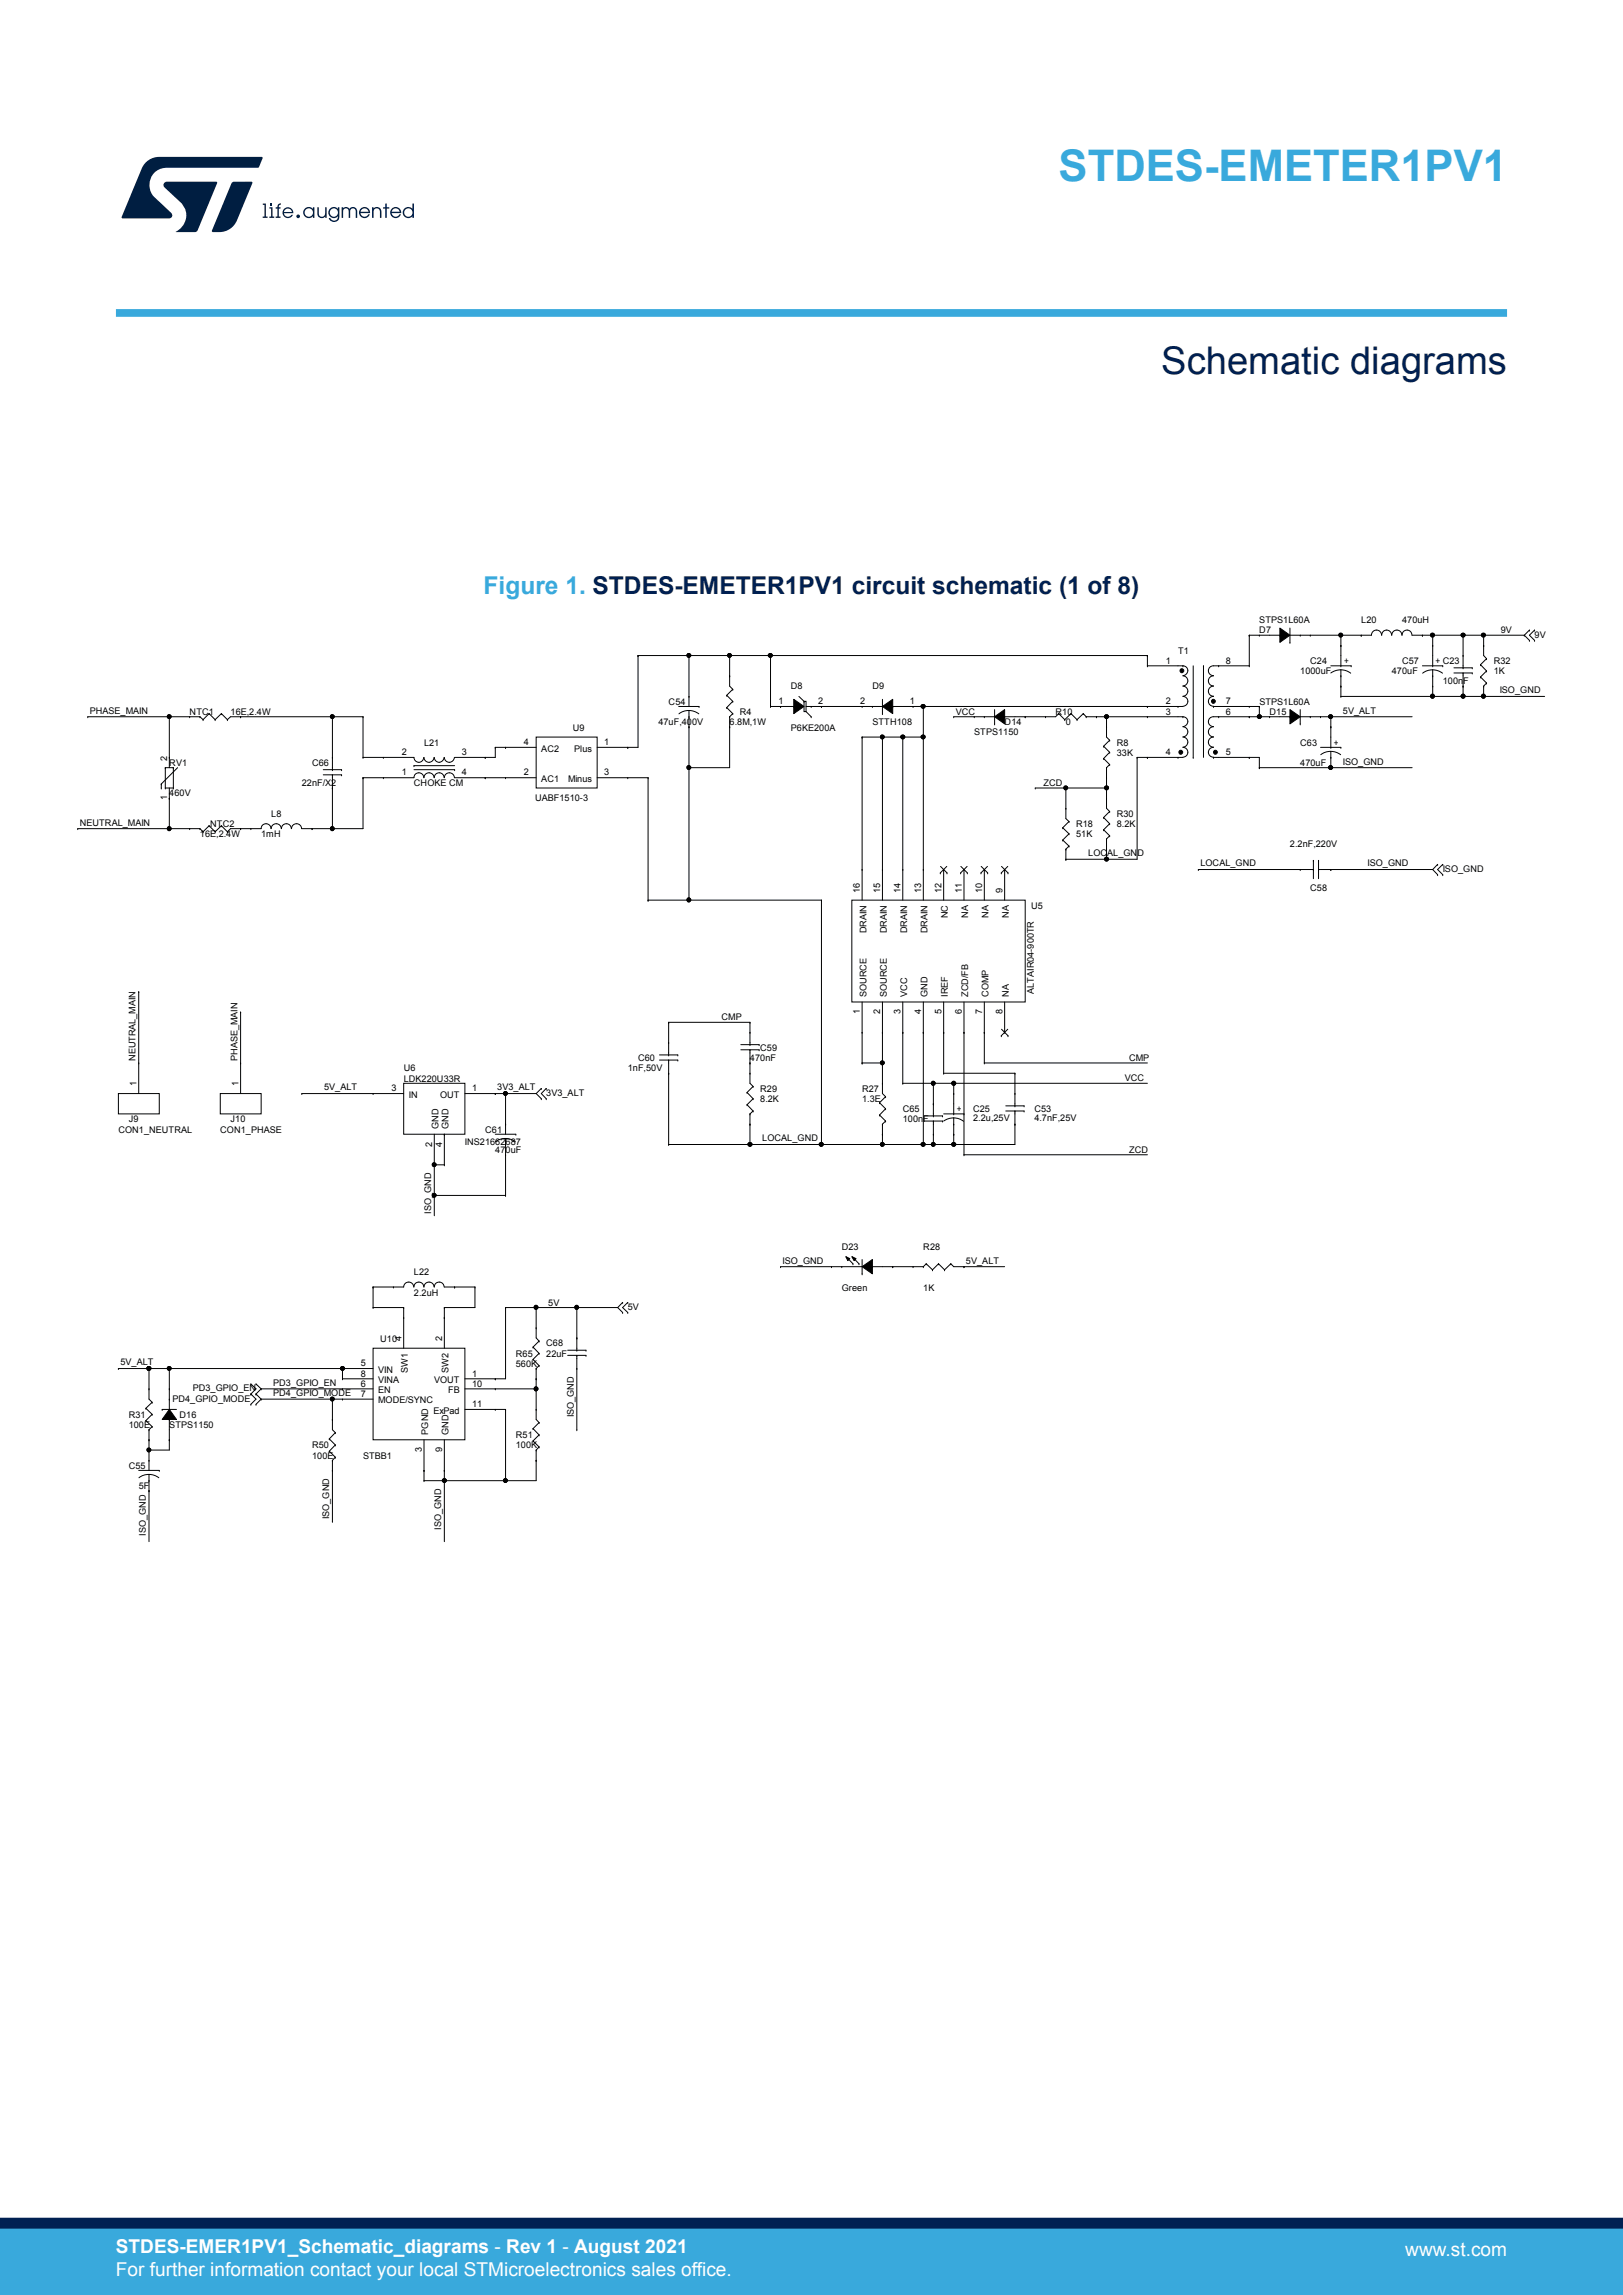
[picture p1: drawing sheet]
<svg xmlns="http://www.w3.org/2000/svg" width="210mm" height="297mm" viewBox="0 0 210 297" stroke-linecap="round" stroke-linejoin="round" font-family="sans-serif">
<defs><g id="words">
<text font-size="5.6" fill="#39a9dc" x="137" y="23.4">STDES-EMETER1PV1</text>
<text font-size="4.9" fill="#002052" x="150.3" y="48.4">Schematic diagrams</text>
<text font-size="3.2" fill="#39a9dc" x="62.6" y="76.8">Figure 1. STDES-EMETER1PV1 circuit schematic (1 of 8)</text>
<g font-size="2.5" fill="#fff">
<text x="15" y="291.6">STDES-EMER1PV1_Schematic_diagrams - Rev 1 - August 2021</text>
<text x="181.8" y="291.9">www.st.com</text>
<text x="15" y="294.6">For further information contact your local STMicroelectronics sales office.</text>
</g>
<g font-size="1.2">
<text x="162.9" y="82">D7</text>
<text x="162.9" y="80.7">STPS1L60A</text>
<text x="176.1" y="80.7">L20</text>
<text x="181.4" y="80.7">470uH</text>
<text x="194.2" y="81.9">9V</text>
<text x="198.6" y="82.5">9V</text>
<text x="102.3" y="89.2">D8</text>
<text x="112.9" y="89.2">D9</text>
<text x="150.8" y="85.9">1</text>
<text x="152.4" y="84.6">T1</text>
<text x="158.6" y="85.9">8</text>
<text x="168.2" y="87.3">1000uF</text>
<text x="169.5" y="85.9">C24</text>
<text x="173.9" y="85.9">+</text>
<text x="180.1" y="87.3">470uF</text>
<text x="181.4" y="85.9">C57</text>
<text x="185.8" y="85.9">+ C23</text>
<text x="186.7" y="88.6">100nF</text>
<text x="193.3" y="85.9">R32</text>
<text x="193.3" y="87.3">1K</text>
<text x="194" y="89.7">ISO_GND</text>
<text x="11.6" y="92.4">PHASE_MAIN</text>
<text x="24.5" y="92.5">NTC1</text>
<text x="29.8" y="92.5">16E,2.4W</text>
<text x="74.1" y="94.6">U9</text>
<text x="85.2" y="93.9">47uF,400V</text>
<text x="86.5" y="91.2">C54</text>
<text x="94.4" y="93.9">6.8M,1W</text>
<text x="95.7" y="92.5">R4</text>
<text x="100.7" y="91.1">1</text>
<text x="102.3" y="94.6">P6KE200A</text>
<text x="105.9" y="91.1">2</text>
<text x="111.3" y="91.1">2</text>
<text x="112.9" y="93.9">STTH108</text>
<text x="117.7" y="91.1">1</text>
<text x="123.7" y="92.5">VCC</text>
<text x="126.1" y="95.2">STPS1150</text>
<text x="130" y="93.9">D14</text>
<text x="136.6" y="92.5">R10</text>
<text x="137.9" y="93.9">0</text>
<text x="150.8" y="92.5">3</text>
<text x="150.8" y="91.1">2</text>
<text x="158.6" y="91.1">7</text>
<text x="158.6" y="92.5">6</text>
<text x="162.9" y="91.2">STPS1L60A</text>
<text x="164.3" y="92.5">D15</text>
<text x="173.8" y="92.4">5V_ALT</text>
<text x="21.6" y="98.4" transform="rotate(-90 21.6 98.4)">2</text>
<text x="21.9" y="99.1">RV1</text>
<text x="39.1" y="101.7">22nF/X2</text>
<text x="40.4" y="99.1">C66</text>
<text x="52" y="97.7">2</text>
<text x="52" y="100.4">1</text>
<text x="53.6" y="101.7">CHOKE CM</text>
<text x="54.9" y="96.5">L21</text>
<text x="59.7" y="97.7">3</text>
<text x="59.7" y="100.4">4</text>
<text x="67.8" y="100.4">2</text>
<text x="67.8" y="96.4">4</text>
<text x="70" y="101.2">AC1</text>
<text x="70" y="97.3">AC2</text>
<text x="73.5" y="101.2">Minus</text>
<text x="74.3" y="97.3">Plus</text>
<text x="78.2" y="96.4">1</text>
<text x="78.2" y="100.4">3</text>
<text x="135" y="101.7">ZCD</text>
<text x="144.5" y="96.5">R8</text>
<text x="144.5" y="97.8">33K</text>
<text x="150.8" y="97.7">4</text>
<text x="158.6" y="97.7">5</text>
<text x="168.2" y="96.5">C63</text>
<text x="168.2" y="99.1">470uF</text>
<text x="172.6" y="96.5">+</text>
<text x="173.8" y="98.9">ISO_GND</text>
<text x="10.3" y="106.8">NEUTRAL_MAIN</text>
<text x="21.6" y="103.6" transform="rotate(-90 21.6 103.6)">1</text>
<text x="21.9" y="103.1">460V</text>
<text x="27.2" y="107">NTC2</text>
<text x="35.1" y="105.7">L8</text>
<text x="69.2" y="103.6">UABF1510-3</text>
<text x="139.2" y="107">R18</text>
<text x="144.5" y="105.7">R30</text>
<text x="144.5" y="107">8.2K</text>
<text x="25.9" y="108.3">16E,2.4W</text>
<text x="33.8" y="108.3">1mH</text>
<text x="139.2" y="108.3">51K</text>
<text x="140.8" y="110.8">LOCAL_GND</text>
<text x="155.3" y="112.1">LOCAL_GND</text>
<text x="166.9" y="109.7">2.2nF,220V</text>
<text x="176.9" y="112.1">ISO_GND</text>
<text x="186.7" y="112.8">ISO_GND</text>
<text x="111.3" y="115.6" transform="rotate(-90 111.3 115.6)">16</text>
<text x="113.9" y="115.6" transform="rotate(-90 113.9 115.6)">15</text>
<text x="116.5" y="115.6" transform="rotate(-90 116.5 115.6)">14</text>
<text x="119.2" y="115.6" transform="rotate(-90 119.2 115.6)">13</text>
<text x="121.8" y="115.6" transform="rotate(-90 121.8 115.6)">12</text>
<text x="122.6" y="118.8" transform="rotate(-90 122.6 118.8)">NC</text>
<text x="124.4" y="115.6" transform="rotate(-90 124.4 115.6)">11</text>
<text x="125.3" y="118.8" transform="rotate(-90 125.3 118.8)">NA</text>
<text x="127.1" y="115.6" transform="rotate(-90 127.1 115.6)">10</text>
<text x="127.9" y="118.8" transform="rotate(-90 127.9 118.8)">NA</text>
<text x="129.7" y="115.6" transform="rotate(-90 129.7 115.6)">9</text>
<text x="130.5" y="118.8" transform="rotate(-90 130.5 118.8)">NA</text>
<text x="133.4" y="117.6">U5</text>
<text x="169.5" y="115.3">C58</text>
<text x="112.1" y="120.8" transform="rotate(-90 112.1 120.8)">DRAIN</text>
<text x="114.7" y="120.8" transform="rotate(-90 114.7 120.8)">DRAIN</text>
<text x="117.4" y="120.8" transform="rotate(-90 117.4 120.8)">DRAIN</text>
<text x="120" y="120.8" transform="rotate(-90 120 120.8)">DRAIN</text>
<text x="111.3" y="131.3" transform="rotate(-90 111.3 131.3)">1</text>
<text x="112.1" y="129" transform="rotate(-90 112.1 129)">SOURCE</text>
<text x="113.9" y="131.3" transform="rotate(-90 113.9 131.3)">2</text>
<text x="114.7" y="129" transform="rotate(-90 114.7 129)">SOURCE</text>
<text x="116.5" y="131.3" transform="rotate(-90 116.5 131.3)">3</text>
<text x="117.4" y="129" transform="rotate(-90 117.4 129)">VCC</text>
<text x="119.2" y="131.3" transform="rotate(-90 119.2 131.3)">4</text>
<text x="120" y="129" transform="rotate(-90 120 129)">GND</text>
<text x="121.8" y="131.3" transform="rotate(-90 121.8 131.3)">5</text>
<text x="122.6" y="129" transform="rotate(-90 122.6 129)">IREF</text>
<text x="124.4" y="131.3" transform="rotate(-90 124.4 131.3)">6</text>
<text x="125.3" y="129" transform="rotate(-90 125.3 129)">ZCD/FB</text>
<text x="127.1" y="131.3" transform="rotate(-90 127.1 131.3)">7</text>
<text x="127.9" y="129" transform="rotate(-90 127.9 129)">COMP</text>
<text x="129.7" y="131.3" transform="rotate(-90 129.7 131.3)">8</text>
<text x="130.5" y="129" transform="rotate(-90 130.5 129)">NA</text>
<text x="133.7" y="128.6" transform="rotate(-90 133.7 128.6)">ALTAIR04-900TR</text>
<text x="17.5" y="137.3" transform="rotate(-90 17.5 137.3)">NEUTRAL_MAIN</text>
<text x="30.7" y="137.3" transform="rotate(-90 30.7 137.3)">PHASE_MAIN</text>
<text x="82.6" y="137.4">C60</text>
<text x="93.4" y="132">CMP</text>
<text x="97" y="137.4">470nF</text>
<text x="98.4" y="136">C59</text>
<text x="146.1" y="137.3">CMP</text>
<text x="17.7" y="140.6" transform="rotate(-90 17.7 140.6)">1</text>
<text x="30.8" y="140.6" transform="rotate(-90 30.8 140.6)">1</text>
<text x="41.9" y="141.1">5V_ALT</text>
<text x="50.6" y="141.2">3</text>
<text x="52.2" y="138.7">U6</text>
<text x="52.2" y="140">LDK220U33R</text>
<text x="52.9" y="142.1">IN</text>
<text x="56.9" y="142.1">OUT</text>
<text x="61.1" y="141.2">1</text>
<text x="64.3" y="141.1">3V3_ALT</text>
<text x="70.7" y="141.8">3V3_ALT</text>
<text x="81.2" y="138.7">1nF,50V</text>
<text x="98.4" y="141.3">R29</text>
<text x="98.4" y="142.6">8.2K</text>
<text x="111.5" y="141.3">R27</text>
<text x="111.5" y="142.6">1.3E</text>
<text x="116.8" y="143.9">C65</text>
<text x="123.8" y="143.9">+</text>
<text x="125.9" y="143.9">C25</text>
<text x="133.8" y="143.9">C53</text>
<text x="145.5" y="139.9">VCC</text>
<text x="15.3" y="146.6">CON1_NEUTRAL</text>
<text x="16.6" y="145.3">J9</text>
<text x="28.5" y="146.6">CON1_PHASE</text>
<text x="29.8" y="145.3">J10</text>
<text x="55.9" y="148.4" transform="rotate(-90 55.9 148.4)">2</text>
<text x="56.7" y="146.1" transform="rotate(-90 56.7 146.1)">GND</text>
<text x="57.2" y="148.4" transform="rotate(-90 57.2 148.4)">4</text>
<text x="58" y="146.1" transform="rotate(-90 58 146.1)">GND</text>
<text x="60.2" y="148.2">INS21662687</text>
<text x="62.8" y="146.6">C61</text>
<text x="64.1" y="149.2">470uF</text>
<text x="98.6" y="147.7">LOCAL_GND</text>
<text x="116.8" y="145.3">100nF</text>
<text x="125.9" y="145.1">2.2u,25V</text>
<text x="133.8" y="145.1">4.7nF,25V</text>
<text x="146.1" y="149.2">ZCD</text>
<text x="55.8" y="157.1" transform="rotate(-90 55.8 157.1)">ISO_GND</text>
<text x="108.9" y="161.7">D23</text>
<text x="119.5" y="161.7">R28</text>
<text x="53.6" y="165">L22</text>
<text x="53.6" y="167.7">2.2uH</text>
<text x="101.3" y="163.5">ISO_GND</text>
<text x="108.9" y="167.1">Green</text>
<text x="119.5" y="167.1">1K</text>
<text x="125" y="163.5">5V_ALT</text>
<text x="49.2" y="173.7">U10</text>
<text x="51.9" y="173.5" transform="rotate(-90 51.9 173.5)">4</text>
<text x="57.2" y="173.5" transform="rotate(-90 57.2 173.5)">2</text>
<text x="70.9" y="169">5V</text>
<text x="81.2" y="169.5">5V</text>
<text x="15.6" y="176.7">5V_ALT</text>
<text x="35.4" y="179.3">PD3_GPIO_EN</text>
<text x="46.7" y="176.8">5</text>
<text x="46.7" y="178.1">8</text>
<text x="46.7" y="179.4">6</text>
<text x="48.9" y="177.7">VIN</text>
<text x="48.9" y="179">VINA</text>
<text x="52.8" y="177.7" transform="rotate(-90 52.8 177.7)">SW1</text>
<text x="56.2" y="179">VOUT</text>
<text x="58" y="177.7" transform="rotate(-90 58 177.7)">SW2</text>
<text x="61.1" y="179.4">10</text>
<text x="61.1" y="178.1">1</text>
<text x="66.7" y="175.6">R65</text>
<text x="66.7" y="176.9">560K</text>
<text x="70.7" y="174.2">C68</text>
<text x="70.7" y="175.6">22uF</text>
<text x="16.6" y="183.5">R31</text>
<text x="16.6" y="184.8">100E</text>
<text x="21.9" y="184.8">STPS1150</text>
<text x="22.3" y="181.4">PD4_GPIO_MODE</text>
<text x="23.2" y="183.5">D16</text>
<text x="24.9" y="180.1">PD3_GPIO_EN</text>
<text x="35.4" y="180.7">PD4_GPIO_MODE</text>
<text x="46.7" y="180.8">7</text>
<text x="48.9" y="180.3">EN</text>
<text x="48.9" y="181.6">MODE/SYNC</text>
<text x="55.4" y="185.7" transform="rotate(-90 55.4 185.7)">PGND</text>
<text x="56.1" y="182.9">ExPad</text>
<text x="58" y="180.3">FB</text>
<text x="58" y="185.7" transform="rotate(-90 58 185.7)">GND</text>
<text x="61.1" y="182.1">11</text>
<text x="74.2" y="183.4" transform="rotate(-90 74.2 183.4)">ISO_GND</text>
<text x="16.6" y="190.1">C55</text>
<text x="40.4" y="187.4">R50</text>
<text x="40.4" y="188.8">100E</text>
<text x="47" y="188.8">STBB1</text>
<text x="54.6" y="187.9" transform="rotate(-90 54.6 187.9)">3</text>
<text x="57.2" y="187.9" transform="rotate(-90 57.2 187.9)">9</text>
<text x="66.7" y="186.1">R51</text>
<text x="66.7" y="187.4">100K</text>
<text x="17.9" y="192.7">5F</text>
<text x="42.6" y="196.6" transform="rotate(-90 42.6 196.6)">ISO_GND</text>
<text x="57.1" y="197.9" transform="rotate(-90 57.1 197.9)">ISO_GND</text>
<text x="18.9" y="198.7" transform="rotate(-90 18.9 198.7)">ISO_GND</text>
</g>
</g></defs>
<g fill="none" stroke="#000" stroke-width=".13">
<path d="M11.4 92.8h14.5M11.4 92.8h.1M21.4 99.3h.1M21.4 99.3h1M21.4 99.3v2.7M21.9 98h.1M21.9 92.8h.1M21.9 92.8v6.5M22.4 99.3h.1M22.4 99.3v2.7M23 99.3l-2.1 2.2M24.5 92.8h.1"/>
<path d="M25.9 92.8h.1M25.9 92.8l.4 .3M26.3 93.1h.1M27.1 92.4h.1M27.1 92.4l-.8 .7M27.1 92.4l.7 .7M27.8 93.1h.1M28.6 92.4h.1M28.6 92.4l-.8 .7M28.6 92.4l.8 .7M29.4 93.1h.1M31.1 92.8h.1"/>
<path d="M41.8 99.6h2.4M43 99.6h.1M43 98h.1M43 92.8h.1M43 92.8v6.8M44.2 99.6h.1M47 92.8h.1M47 98h.1M47 92.8h-17.2l-.4 .3M47 92.8v5.2M49.6 98h.1M53.6 99.1h.1"/>
<path d="M53.6 99.6h5.2M53.6 99.1h5.2M54.8 98a.64 .64 0 0 1-.6 .7 .64 .64 0 0 1-.6-.7h-6.6M56.2 98a.65 .65 0 0 1-.7 .7 .65 .65 0 0 1-.6-.7M57.5 98a.64 .64 0 0 1-.7 .7 .64 .64 0 0 1-.6-.7M58.8 99.6h.1M62.8 98h.1M64.1 96.7v1.3h-5.3a.65 .65 0 0 1-.7 .7 .65 .65 0 0 1-.6-.7M64.1 96.7h.1M64.1 96.7h5.3M65.4 96.7h.1M69.4 95.4h7.9v6.6h-7.9z"/>
<path d="M81.2 96.7h.1M82.6 84.8h65.9M82.6 84.8h.1M82.6 84.8v11.9h-5.3M87.8 91.4h2.6M89.1 91.9a2.11 2.11 0 0 1 1.3 .5M89.1 92.8h.1M89.1 91.9a1.99 1.99 0 0 0-1.3 .5M89.1 90.1h.1M89.1 94.1h.1M89.1 99.3h.1M89.1 84.8h.1"/>
<path d="M89.1 84.8v6.6M89.1 91.9v24.6M90.4 91.4h.1M94 90h.1M94 91.6h.1M94 90l.8 .8M94 91.6l.8 .8M94.4 92.8h.1M94.4 87.5h.1M94.4 94.1h.1M94.4 84.8v4l.4 .4M94.4 92.8v6.5h-5.3"/>
<path d="M94.8 89.2h.1M94.8 90.8h.1M94.8 92.4h.1M94.8 89.2l-.8 .8M94.8 90.8l-.8 .8M94.8 92.4l-.4 .4M99.7 84.8h.1M99.7 91.4h.1M99.7 91.4h3M99.7 84.8v6.6M101 91.4h.1M102.7 90.5l1.3 .9-1.3 1z"/>
<path d="M102.7 91.4h.1M103.4 90.1l.6 .7M104 90.8h.3v1.3h-.3zM104 90.8h.1M104.3 91.4h9.9M104.3 92.1l.7 .7M105 92.8h.1M105 91.4h.1M106.3 91.4h.1M111.5 95.4h8M111.5 91.4h.1M111.5 95.4h.1"/>
<path d="M111.5 95.4v21.1M112.9 91.4h.1M114.2 91.4l1.3-.9v1.9zM114.2 92.4h.1M114.2 95.4h.1M114.2 90.5v1.9M114.2 95.4v21.1M115.5 91.4h37.6M115.5 91.4h.1M116.8 95.4h.1M116.8 95.4v21.1M118.1 91.4h.1"/>
<path d="M119.5 95.4h.1M119.5 91.4h.1M119.5 91.4v25.1M123.4 92.8h.1M123.4 92.8h5.3M126.1 92.8h.1M127.4 92.8h.1M128.7 92.8l1.3-1v1.9zM128.7 93.7h.1M128.7 91.8v1.9M130 92.8h.1M132.7 92.8h.1"/>
<path d="M135.3 92.8h.1M137 92.4h.1M137 92.4l.8 .7M137 92.4l-.4 .4h-6.6M137.8 93.1h.1M138.6 92.4h.1M138.6 92.4l.8 .7M138.6 92.4l-.8 .7M139.4 93.1h.1M140.2 92.4l-.8 .7M140.2 92.4h.1M140.2 92.4l.3 .4"/>
<path d="M140.5 92.8h.1M140.5 92.8h12.6M141.9 92.8h.1M142.8 96.6h.1M142.8 98.2h.1M142.8 96.6l.8 .8M142.8 98.2l.8 .7M143.2 99.3h.1M143.2 94.1h.1M143.2 92.8h.1M143.2 99.3v5.3l.4 .4M143.2 92.8v2.6l.4 .4"/>
<path d="M143.6 95.8h.1M143.6 97.4h.1M143.6 98.9h.1M143.6 95.8l-.8 .8M143.6 97.4l-.8 .8M143.6 98.9l-.4 .4M147.1 98h.1M147.1 98h6M147.1 98v13.2h-9.2M148.5 86.2h4.6M148.5 86.2h.1M148.5 98h.1"/>
<path d="M148.5 92.8h.1M148.5 91.4h.1M148.5 84.8h.1M148.5 84.8v1.4M152.4 91.4h.1M152.4 98h.1M153.1 86.2h.1M153.1 92.8h.1M153.1 86.2a.64 .64 0 0 1 .6 .6 .64 .64 0 0 1-.6 .6M153.1 87.5a.65 .65 0 0 1 .6 .6 .65 .65 0 0 1-.6 .7M153.1 88.8a.65 .65 0 0 1 .6 .6 .65 .65 0 0 1-.6 .7M153.1 90.1a.64 .64 0 0 1 .6 .7 .64 .64 0 0 1-.6 .6"/>
<path d="M153.1 92.8a.64 .64 0 0 1 .6 .6 .64 .64 0 0 1-.6 .6M153.1 94.1a.65 .65 0 0 1 .6 .6 .65 .65 0 0 1-.6 .7M153.1 95.4a.65 .65 0 0 1 .6 .6 .65 .65 0 0 1-.6 .7M153.1 96.7a.64 .64 0 0 1 .6 .7 .64 .64 0 0 1-.6 .6M154.4 98h.1M154.4 86.2v11.8M155.7 86.2h.1M155.7 86.2v11.8M157 91.4h5.9M157 98h5.9v1.3M157 91.4h.1M157 98h.1"/>
<path d="M157 96.7a.64 .64 0 0 0-.6 .7 .64 .64 0 0 0 .6 .6M157 95.4a.65 .65 0 0 0-.6 .6 .65 .65 0 0 0 .6 .7M157 94.1a.65 .65 0 0 0-.6 .6 .65 .65 0 0 0 .6 .7M157 90.1a.64 .64 0 0 0-.6 .7 .64 .64 0 0 0 .6 .6M157 88.8a.65 .65 0 0 0-.6 .6 .65 .65 0 0 0 .6 .7M157 87.5a.65 .65 0 0 0-.6 .6 .65 .65 0 0 0 .6 .7M157.7 86.2h.1M157.7 92.8h.1M161.6 86.2h-4.6a.64 .64 0 0 0-.6 .6 .64 .64 0 0 0 .6 .6M161.6 82.2h4M161.6 86.2h.1M161.6 91.4h.1"/>
<path d="M161.6 92.8h.1M161.6 98h.1M161.6 82.2h.1M161.6 82.2v4M162.9 99.3h19.8M162.9 82.2h.1M162.9 92.8h.1M162.9 91.4h.1M162.9 99.3h.1M162.9 91.4v1.4M164.3 92.8h.1M165.6 82.2h.1"/>
<path d="M165.6 81.3l1.3 .9-1.3 .9zM166.9 91.8l1.3 1-1.3 .9zM166.9 92.8h-9.9a.64 .64 0 0 0-.6 .6 .64 .64 0 0 0 .6 .6M166.9 92.8h.1M166.9 83.1h.1M166.9 82.2h10.6a.65 .65 0 0 1 .6-.7 .65 .65 0 0 1 .7 .7M166.9 81.3v1.8M168.2 93.7h.1M168.2 82.2h.1M168.2 92.8h14.5M168.2 91.8v1.9M169.5 92.8h.1"/>
<path d="M169.5 82.2h.1M170.9 92.8h.1M170.9 96.7h2.6M172.2 98h.1M172.2 96.7h.1M172.2 97.2a1.99 1.99 0 0 0-1.3 .5M172.2 94.1h.1M172.2 99.3h.1M172.2 92.8h.1M172.2 86.2h2.6M172.2 92.8v3.9M172.2 97.2v2.1"/>
<path d="M172.2 97.2a2.11 2.11 0 0 1 1.3 .5M173.5 90.1h26.4M173.5 86.7a2.05 2.05 0 0 1 1.3 .4M173.5 96.7h.1M173.5 87.5h.1M173.5 86.2h.1M173.5 86.7a2.22 2.22 0 0 0-1.3 .4M173.5 83.5h.1M173.5 88.8h.1M173.5 90.1h.1M173.5 82.2h.1M173.5 82.2v4"/>
<path d="M173.5 86.7v3.4M174.8 86.2h.1M176.1 82.2h.1M178.8 82.2a.64 .64 0 0 1 .6-.7 .64 .64 0 0 1 .7 .7M180.1 82.2a.65 .65 0 0 1 .6-.7 .65 .65 0 0 1 .7 .7M181.4 82.2a.64 .64 0 0 1 .7-.7 .64 .64 0 0 1 .6 .7M182.7 82.2h14.5M184 82.2h.1M184 86.2h2.7M185.4 86.7a2.11 2.11 0 0 1 1.2 .4M185.4 87.5h.1M185.4 86.2h.1"/>
<path d="M185.4 86.7h-.1a1.99 1.99 0 0 0-1.2 .4M185.4 83.5h.1M185.4 88.8h.1M185.4 82.2h.1M185.4 90.1h.1M185.4 82.2v4M185.4 86.7v3.4M186.7 86.2h.1M188.1 87.1h2.4M188.1 86.4h2.4M189.3 86.4h.1M189.3 87.1h.1"/>
<path d="M189.3 84.8h.1M189.3 88.8h.1M189.3 90.1h.1M189.3 82.2h.1M189.3 82.2v4.2M189.3 87.1v3M190.5 87.1h.1M190.5 86.4h.1M191.6 86h.1M191.6 87.6h.1M191.6 86l.7 .8M191.6 87.6l.7 .8"/>
<path d="M192 88.8h.1M192 83.5h.1M192 90.1h.1M192 82.2v2.6l.3 .4M192 88.8v1.3M192.3 85.2h.1M192.3 86.8h.1M192.3 88.4h.1M192.3 85.2l-.7 .8M192.3 86.8l-.7 .8M192.3 88.4l-.3 .4M197.2 82.2h.1"/>
<path d="M197.2 82.2l.7 .7M197.9 81.5l-.7 .7M197.9 81.5h.1M197.9 82.9h.1M198.6 81.5l-.7 .7 .7 .7M198.6 82.9h.1M198.6 81.5h.1M10.1 107.2h15.8M10.1 107.2h.1M20.9 101.5h.1M20.9 102h.1M20.9 101.5v.5"/>
<path d="M21.4 102h.1M21.4 102h1M21.9 103.3h.1M21.9 107.2h.1M21.9 102v5.2M22.4 102h.1M24.5 107.2h.1M25.9 107.2h.1M25.9 107.2l.4 .4M26.3 107.6h.1M27.1 106.9h.1M27.1 106.9l-.8 .7"/>
<path d="M27.1 106.9l.7 .7M27.8 107.6h.1M28.6 106.9h.1M28.6 106.9l-.8 .7M28.6 106.9l.8 .7M29.4 107.6h.1M31.1 107.2h.1M32.5 107.2h.1M35.1 107.2a.64 .64 0 0 0-.7-.6 .64 .64 0 0 0-.6 .6h-4l-.4 .4M35.1 107.2a.65 .65 0 0 1 .6-.6 .65 .65 0 0 1 .7 .6M36.4 107.2a.64 .64 0 0 1 .7-.6 .64 .64 0 0 1 .6 .6M37.7 107.2a.65 .65 0 0 1 .7-.6 .65 .65 0 0 1 .6 .6"/>
<path d="M40.4 107.2h.1M41.8 100.3h2.4M43 100.3h.1M43 102h.1M43 107.2h.1M43 100.3v6.9M44.2 100.3h.1M47 100.6h.1M47 100.6v6.6h-7.9M47 100.6h6.6a.64 .64 0 0 1 .6-.6 .64 .64 0 0 1 .6 .6M49.6 100.6h.1M56.2 100.6a.65 .65 0 0 0-.7-.6 .65 .65 0 0 0-.6 .6"/>
<path d="M57.5 100.6a.64 .64 0 0 0-.7-.6 .64 .64 0 0 0-.6 .6M62.8 100.6h.1M65.4 100.6h.1M69.4 100.6h-10.6a.65 .65 0 0 0-.7-.6 .65 .65 0 0 0-.6 .6M77.3 100.6h6.6M81.2 100.6h.1M83.9 100.6h.1M83.9 116.5h.1M83.9 100.6v15.9M83.9 116.5h22.4M89.1 116.5h.1M106.3 116.5h.1"/>
<path d="M106.3 116.5v31.6M110.2 116.5h22.5v13.2h-22.5zM111.5 112.5h.1M114.2 112.5h.1M116.8 112.5h.1M119.5 112.5h.1M121.7 113h.1M121.7 112.1l.8 .9M122.1 112.5h.1M122.1 112.5v4M122.5 112.1l-.8 .9M122.5 113h.1"/>
<path d="M124.3 113h.1M124.3 112.1l.9 .9M124.7 112.5h.1M124.7 112.5v4M125.1 112.1l-.8 .9M125.2 113h.1M126.9 113h.1M127 112.1l.8 .9M127.4 112.5h.1M127.4 112.5v4M127.8 112.1l-.9 .9M127.8 113h.1"/>
<path d="M129.6 113h.1M129.6 112.1l.8 .9M130 112.5h.1M130 112.5v4M130.4 112.1l-.8 .9M130.4 113h.1M134 102h.1M134 102h9.2M137.5 107.1h.1M137.5 108.7h.1M137.5 107.1l.8 .8M137.5 108.7l.8 .8"/>
<path d="M137.9 109.9h.1M137.9 104.6h.1M137.9 111.2h.1M137.9 102h.1M137.9 102v3.9l.4 .4M137.9 109.9v1.3M138.3 106.3h.1M138.3 107.9h.1M138.3 109.5h.1M138.3 106.3l-.8 .8M138.3 107.9l-.8 .8M138.3 109.5l-.4 .4"/>
<path d="M142.8 105.8h.1M142.8 107.4h.1M142.8 105.8l.8 .8M142.8 107.4l.8 .8M143.2 108.6h.1M143.2 103.3h.1M143.2 109.9h.1M143.2 100.6h.1M143.2 111.2h.1M143.2 102h.1M143.2 108.6v2.6M143.6 105h.1"/>
<path d="M143.6 106.6h.1M143.6 108.2h.1M143.6 105l-.8 .8M143.6 106.6l-.8 .8M143.6 108.2l-.4 .4M155.1 112.5h14.8M155.1 112.5h.1M168.2 112.5h.1M169.9 111.3h.1M169.9 112.5h.1M169.9 111.3v2.4M170.6 112.5h14.8"/>
<path d="M170.6 112.5h.1M170.6 111.3h.1M170.6 111.3v2.4M172.2 112.5h.1M185.4 112.5l.6 .7M186 111.9h.1M186 113.2h.1M186 111.9l-.6 .6M186.7 111.9l-.7 .6 .7 .7M186.7 113.2h.1M186.7 111.9h.1M17.9 137.6h.1"/>
<path d="M17.9 128.3h.1M17.9 128.3v13.2M31.1 137.6h.1M31.1 131h.1M31.1 131v10.5M85.3 137.2h2.4M85.3 136.5h2.4M86.5 132.3h10.5M86.5 136.5h.1M86.5 137.2h.1M86.5 134.9h.1M86.5 138.9h.1"/>
<path d="M86.5 132.3h.1M86.5 132.3v4.2M86.5 137.2v10.9M87.7 137.2h.1M87.7 136.5h.1M95.9 135.9h2.3M95.9 135.2h2.3M97 138.9h.1M97 135.2h.1M97 135.9h.1M97 133.6h.1M97 137.6h.1"/>
<path d="M97 132.3h.1M97 135.9v4.3l.4 .4M97 132.3v2.9M98.2 135.9h.1M98.2 135.2h.1M111.5 137.6h2.7M111.5 133.6h.1M111.5 137.6h.1M111.5 129.7v7.9M114.2 133.6h.1M114.2 137.6h.1M114.2 129.7v11.8l.4 .4"/>
<path d="M116.8 133.6h.1M116.8 129.7v10.5M119.5 133.6h.1M119.5 129.7v18.4M122.1 133.6h.1M122.1 138.9h.1M122.1 129.7v9.2M122.1 138.9h9.2M124.7 133.6h.1M124.7 129.7v19.7M127.4 137.6h21.1M127.4 133.6h.1"/>
<path d="M127.4 137.6h.1M127.4 129.7v7.9M129.6 134h.1M129.6 133.2l.8 .8M130 133.6h.1M130 129.7v3.9M130.4 133.2l-.8 .8M130.4 134h.1M131.3 138.9h.1M131.3 138.9v4.2M15.3 141.5h5.3v2.7h-5.3zM28.5 141.5h5.3v2.7h-5.3z"/>
<path d="M39.1 141.5h.1M39.1 141.5h13.1M48.3 141.5h.1M52.2 140.2h8v6.6h-8zM56.2 150.7h.1M56.2 154.7h.1M56.2 146.8v10.5M56.2 150.7h1.3M56.2 154.7h9.2M57.5 146.8h.1M57.5 150.7h.1M57.5 146.8v3.9"/>
<path d="M60.2 141.5h9.2M64.1 141.5h.1M64.1 146.8h2.6M65.4 147.3a2.05 2.05 0 0 1 1.3 .5M65.4 148.1h.1M65.4 147.3a2.22 2.22 0 0 0-1.3 .4M65.4 145.5h.1M65.4 149.4h.1M65.4 141.5h.1M65.4 154.7h.1M65.4 141.5v5.3M65.4 147.3v7.4"/>
<path d="M66.7 146.8h.1M69.4 141.5l.6 .7M70 140.9h.1M70 142.2h.1M70 140.9l-.6 .6M70.7 142.2h.1M70.7 140.9h.1M70.7 140.9l-.7 .6 .7 .7M86.5 148.1h.1M96.7 141.4h.1M96.7 143h.1M96.7 141.4l.7 .8"/>
<path d="M96.7 143l.7 .8M97 144.2h.1M97 145.5h.1M97 148.1h.1M97 144.2v3.9M97.4 140.6h.1M97.4 142.2h.1M97.4 143.8h.1M97.4 140.6l-.7 .8M97.4 142.2l-.7 .8M97.4 143.8l-.4 .4M106.3 148.1h.1"/>
<path d="M113.8 142.7h.1M113.8 144.3h.1M113.8 142.7l.8 .8M113.8 144.3l.8 .8M114.2 145.5h.1M114.2 140.2h.1M114.2 146.8h.1M114.2 148.1h.1M114.2 145.5v2.6M114.6 141.9h.1M114.6 143.5h.1M114.6 145.1h.1"/>
<path d="M114.6 141.9l-.8 .8M114.6 143.5l-.8 .8M114.6 145.1l-.4 .4M116.8 140.2h31.7M116.8 140.2h.1M119.5 148.1h.1M119.6 145.1h2.4M119.6 144.4h2.4M120.8 144.4h.1M120.8 145.1h.1M120.8 142.9h.1M120.8 146.8h.1"/>
<path d="M120.8 148.1h.1M120.8 140.2h.1M120.8 140.2v4.2M120.8 145.1v3M122 145.1h.1M122 144.4h.1M122.1 144.2h2.6M123.4 144.7a2.05 2.05 0 0 1 1.3 .4M123.4 145.5h.1M123.4 144.2h.1M123.4 144.7a2.22 2.22 0 0 0-1.3 .4M123.4 141.5h.1"/>
<path d="M123.4 146.8h.1M123.4 140.2h.1M123.4 148.1h.1M123.4 140.2v4M123.4 144.7v3.4M124.7 149.4h23.8M124.7 144.2h.1M124.7 149.4h.1M130.1 143.8h2.4M130.1 143.1h2.4M131.3 143.1h.1M131.3 143.8h.1"/>
<path d="M131.3 141.5h.1M131.3 145.5h.1M131.3 143.8v4.3h-44.8M132.5 143.8h.1M132.5 143.1h.1M15.3 177.1h33M15.3 177.1h.1M19.3 179.7h.1M19.3 177.1h.1M19.3 177.1v4l.4 .4M21.9 179.7h.1M21.9 177.1h.1"/>
<path d="M21.9 177.1v5.3M32.5 179.1l.6 .6-.6 .7M32.5 179.1h.1M33.1 179.1h.1M33.1 179.1l.7 .6M33.8 179.7h.1M33.8 179.7l-.7 .7M33.8 179.7h14.5M44.3 177.1h.1M44.3 178.4h.1M44.3 179.7h.1M44.3 177.1v1.3"/>
<path d="M44.3 178.4h4M48.3 174.5h11.9v11.8h-11.9zM48.3 169.2h.1M48.3 166.6h.1M48.3 166.6v2.6M48.3 169.2h3.9M48.3 166.6h3.9a.65 .65 0 0 1 .7-.7 .65 .65 0 0 1 .6 .7M50.9 166.6h.1M52.2 170.5h.1M52.2 169.2h.1M52.2 169.2v5.3M53.6 166.6a.64 .64 0 0 1 .6-.7 .64 .64 0 0 1 .6 .7"/>
<path d="M54.9 166.6a.65 .65 0 0 1 .6-.7 .65 .65 0 0 1 .7 .7M56.2 166.6a.64 .64 0 0 1 .6-.7 .64 .64 0 0 1 .7 .7M57.5 170.5h.1M57.5 169.2h.1M57.5 169.2v5.3M57.5 166.6h4M58.8 166.6h.1M60.2 179.7h9.2M61.5 166.6h.1M61.5 166.6v2.6h-4M64.1 179.7h.1M64.1 178.4h.1"/>
<path d="M65.4 169.2h.1M65.4 169.2v9.2h-5.2M65.4 169.2h14.5M69 174.3h.1M69 175.9h.1M69 174.3l.7 .8M69 175.9l.7 .8M69.4 177.1h.1M69.4 171.8h.1M69.4 178.4h.1M69.4 169.2h.1M69.4 179.7h.1"/>
<path d="M69.4 177.1v6.6l.3 .4M69.4 169.2v3.9l.3 .4M69.7 173.5h.1M69.7 175.1h.1M69.7 176.7h.1M69.7 173.5l-.7 .8M69.7 175.1l-.7 .8M69.7 176.7l-.3 .4M73.5 175.4h2.3M73.5 174.7h2.3M74.6 174.7h.1M74.6 175.4h.1"/>
<path d="M74.6 173.1h.1M74.6 177.1h.1M74.6 169.2h.1M74.6 169.2v5.5M74.6 175.4v9.6M75.8 175.4h.1M75.8 174.7h.1M79.9 169.2l.7 .6M80.6 168.5l-.7 .7M80.6 168.5h.1M80.6 169.8h.1M81.2 169.8h.1"/>
<path d="M81.2 168.5h.1M81.2 168.5l-.6 .7 .6 .6M101 163.9h10.5M101 163.9h.1M107.6 163.9h.1M108.9 163.9h.1M109.4 162.6l.6 .3-.3 .2zM109.6 162.7l.8 .8M110.2 162.6l.6 .3-.3 .2zM110.4 163.5h.1M110.4 162.7l.7 .8M111.1 163.5h.1"/>
<path d="M111.5 163.9l1.4-.9v1.8zM111.5 164.8h.1M111.5 163v1.8M112.9 163.9h.1M112.9 163.9h6.6M115.5 163.9h.1M118.1 163.9h.1M119.5 163.9h.1M119.8 163.5l.9 .8M119.8 163.5h.1M119.8 163.5l-.3 .4M120.7 164.3h.1"/>
<path d="M121.4 163.5h.1M121.4 163.5l-.7 .8M121.4 163.5l.8 .8M122.2 164.3h.1M123 163.5h.1M123 163.5l-.8 .8M123 163.5l.4 .4h6.6M124.7 163.9h.1M17.9 190.3h2.7M18.9 182.3h.1M18.9 183.8h.1M18.9 182.3l.8 .7"/>
<path d="M18.9 183.8l.8 .8M19.3 190.8a2.05 2.05 0 0 1 1.3 .4M19.3 185h.1M19.3 186.3h.1M19.3 191.6h.1M19.3 190.8a1.99 1.99 0 0 0-1.3 .4M19.3 189h.1M19.3 192.9h.1M19.3 187.7h.1M19.3 185v5.3M19.3 190.8v8.7M19.7 181.5h.1"/>
<path d="M19.7 183h.1M19.7 184.6h.1M19.7 181.5l-.8 .8M19.7 183l-.8 .8M19.7 184.6l-.4 .4M20.6 190.3h.1M21 182.4h.1M21 182.4h1.8M21.9 182.4l.9 1.3h-1.8zM21.9 183.7h.1M21.9 181.1h.1M21.9 186.3h.1"/>
<path d="M21.9 183.7v4h-2.6M32.5 180.4l.6 .7-.6 .6M32.5 180.4h.1M32.5 181.7h.1M33.1 180.4h.1M33.1 181.7h.1M33.1 180.4l.7 .7M33.8 181.1h.1M33.8 181.1l-.7 .6M33.8 181.1h14.5M42.6 186.2h.1M42.6 187.8h.1"/>
<path d="M42.6 186.2l.8 .8M42.6 187.8l.8 .8M43 189h.1M43 183.7h.1M43 190.3h.1M43 181.1h.1M43 196.9h.1M43 181.1v3.9l.4 .4M43 189v7.9M43.4 185.4h.1M43.4 187h.1M43.4 188.6h.1"/>
<path d="M43.4 185.4l-.8 .8M43.4 187l-.8 .8M43.4 188.6l-.4 .4M44.3 181.1h.1M54.9 190.3h.1M54.9 191.6h.1M54.9 186.3v5.3M57.5 190.3h.1M57.5 191.6h.1M57.5 186.3v13.2M60.2 182.4h5.2M64.1 182.4h.1"/>
<path d="M65.4 191.6h.1M65.4 182.4h.1M65.4 182.4v9.2M69 184.9h.1M69 186.5h.1M69 184.9l.7 .8M69 186.5l.7 .8M69.4 187.7h.1M69.4 182.4h.1M69.4 189h.1M69.4 187.7v3.9h-14.5M69.7 184.1h.1"/>
<path d="M69.7 185.7h.1M69.7 187.3h.1M69.7 184.1l-.7 .8M69.7 185.7l-.7 .8M69.7 187.3l-.3 .4M74.6 185h.1"/>
<circle cx="21.9" cy="92.7" r=".25"/>
<circle cx="43" cy="92.7" r=".25"/>
<circle cx="89.1" cy="99.3" r=".25"/>
<circle cx="89.1" cy="84.8" r=".25"/>
<circle cx="94.4" cy="84.8" r=".25"/>
<circle cx="99.7" cy="84.8" r=".26"/>
<circle cx="114.2" cy="95.4" r=".25"/>
<circle cx="116.8" cy="95.4" r=".26"/>
<circle cx="119.4" cy="95.4" r=".26"/>
<circle cx="119.4" cy="91.4" r=".26"/>
<circle cx="143.2" cy="92.7" r=".26"/>
<circle cx="152.8" cy="97.3" r=".25"/>
<circle cx="152.9" cy="86.8" r=".25"/>
<circle cx="157" cy="90.8" r=".25"/>
<circle cx="157.3" cy="97.3" r=".25"/>
<circle cx="162.9" cy="92.7" r=".26"/>
<circle cx="172.2" cy="99.3" r=".26"/>
<circle cx="172.2" cy="92.7" r=".26"/>
<circle cx="173.5" cy="82.2" r=".25"/>
<circle cx="185.3" cy="90.1" r=".26"/>
<circle cx="185.4" cy="82.2" r=".26"/>
<circle cx="189.3" cy="90.1" r=".26"/>
<circle cx="189.3" cy="82.2" r=".26"/>
<circle cx="191.9" cy="90.1" r=".26"/>
<circle cx="191.9" cy="82.2" r=".26"/>
<circle cx="21.9" cy="107.2" r=".25"/>
<circle cx="43" cy="107.2" r=".25"/>
<circle cx="89.1" cy="116.5" r=".25"/>
<circle cx="137.9" cy="102" r=".25"/>
<circle cx="143.2" cy="102" r=".26"/>
<circle cx="143.2" cy="111.2" r=".26"/>
<circle cx="114.2" cy="137.5" r=".25"/>
<circle cx="56.2" cy="154.7" r=".25"/>
<circle cx="56.2" cy="150.7" r=".25"/>
<circle cx="65.4" cy="141.5" r=".25"/>
<circle cx="97" cy="148.1" r=".26"/>
<circle cx="106.3" cy="148.1" r=".26"/>
<circle cx="114.2" cy="148.1" r=".25"/>
<circle cx="119.4" cy="148.1" r=".26"/>
<circle cx="120.7" cy="140.2" r=".25"/>
<circle cx="120.7" cy="148.1" r=".25"/>
<circle cx="123.4" cy="140.2" r=".26"/>
<circle cx="123.4" cy="148.1" r=".26"/>
<circle cx="19.3" cy="177.1" r=".25"/>
<circle cx="21.9" cy="177.1" r=".25"/>
<circle cx="44.3" cy="177.1" r=".26"/>
<circle cx="69.4" cy="179.7" r=".25"/>
<circle cx="69.4" cy="169.2" r=".25"/>
<circle cx="74.6" cy="169.2" r=".25"/>
<circle cx="19.3" cy="187.6" r=".25"/>
<circle cx="43" cy="181" r=".25"/>
<circle cx="57.5" cy="191.6" r=".26"/>
<circle cx="65.4" cy="191.6" r=".25"/>
</g>
<g fill="#000">
<path d="M102.7 90.5l1.3 .9-1.3 1z" fill-rule="evenodd"/>
<path d="M114.2 91.4l1.3-.9v1.9z" fill-rule="evenodd"/>
<path d="M128.7 92.8l1.3-1v1.9z" fill-rule="evenodd"/>
<path d="M165.6 81.3l1.3 .9-1.3 .9z" fill-rule="evenodd"/>
<path d="M166.9 91.8l1.3 1-1.3 .9z" fill-rule="evenodd"/>
<path d="M109.4 162.6l.6 .3-.3 .2z" fill-rule="evenodd"/>
<path d="M110.2 162.6l.6 .3-.3 .2z" fill-rule="evenodd"/>
<path d="M111.5 163.9l1.4-.9v1.8z" fill-rule="evenodd"/>
<path d="M21.9 182.4l.9 1.3h-1.8z" fill-rule="evenodd"/>
<circle cx="21.9" cy="92.7" r=".25"/>
<circle cx="43" cy="92.7" r=".25"/>
<circle cx="89.1" cy="99.3" r=".25"/>
<circle cx="89.1" cy="84.8" r=".25"/>
<circle cx="94.4" cy="84.8" r=".25"/>
<circle cx="99.7" cy="84.8" r=".26"/>
<circle cx="114.2" cy="95.4" r=".25"/>
<circle cx="116.8" cy="95.4" r=".26"/>
<circle cx="119.4" cy="95.4" r=".26"/>
<circle cx="119.4" cy="91.4" r=".26"/>
<circle cx="143.2" cy="92.7" r=".26"/>
<circle cx="152.8" cy="97.3" r=".25"/>
<circle cx="152.9" cy="86.8" r=".25"/>
<circle cx="157" cy="90.8" r=".25"/>
<circle cx="157.3" cy="97.3" r=".25"/>
<circle cx="162.9" cy="92.7" r=".26"/>
<circle cx="172.2" cy="99.3" r=".26"/>
<circle cx="172.2" cy="92.7" r=".26"/>
<circle cx="173.5" cy="82.2" r=".25"/>
<circle cx="185.3" cy="90.1" r=".26"/>
<circle cx="185.4" cy="82.2" r=".26"/>
<circle cx="189.3" cy="90.1" r=".26"/>
<circle cx="189.3" cy="82.2" r=".26"/>
<circle cx="191.9" cy="90.1" r=".26"/>
<circle cx="191.9" cy="82.2" r=".26"/>
<circle cx="21.9" cy="107.2" r=".25"/>
<circle cx="43" cy="107.2" r=".25"/>
<circle cx="89.1" cy="116.5" r=".25"/>
<circle cx="137.9" cy="102" r=".25"/>
<circle cx="143.2" cy="102" r=".26"/>
<circle cx="143.2" cy="111.2" r=".26"/>
<circle cx="114.2" cy="137.5" r=".25"/>
<circle cx="56.2" cy="154.7" r=".25"/>
<circle cx="56.2" cy="150.7" r=".25"/>
<circle cx="65.4" cy="141.5" r=".25"/>
<circle cx="97" cy="148.1" r=".26"/>
<circle cx="106.3" cy="148.1" r=".26"/>
<circle cx="114.2" cy="148.1" r=".25"/>
<circle cx="119.4" cy="148.1" r=".26"/>
<circle cx="120.7" cy="140.2" r=".25"/>
<circle cx="120.7" cy="148.1" r=".25"/>
<circle cx="123.4" cy="140.2" r=".26"/>
<circle cx="123.4" cy="148.1" r=".26"/>
<circle cx="19.3" cy="177.1" r=".25"/>
<circle cx="21.9" cy="177.1" r=".25"/>
<circle cx="44.3" cy="177.1" r=".26"/>
<circle cx="69.4" cy="179.7" r=".25"/>
<circle cx="69.4" cy="169.2" r=".25"/>
<circle cx="74.6" cy="169.2" r=".25"/>
<circle cx="19.3" cy="187.6" r=".25"/>
<circle cx="43" cy="181" r=".25"/>
<circle cx="57.5" cy="191.6" r=".26"/>
<circle cx="65.4" cy="191.6" r=".25"/>
</g>
<path d="M15 40.5h180" fill="none" stroke="#39a9dc" stroke-width="1"/>
<g fill="#001e41">
<path d="M18.9 21a2.45 2.45 0 0 1 1.7-.7h13.2l.2 .1-.5 1.2-.1 .1h-11.7a2.24 2.24 0 0 0-2.2 1.3 2.24 2.24 0 0 0 .4 2.5l2.2 2 .2 .3v.2l-.2 .2-.2 .1-6.1-.1-.1-.1 2.7-6.3z"/>
<path d="M30 23.6l.3-.1h2.2l.2 .1-2 4.9a2.72 2.72 0 0 1-3.3 1.5v-.2z"/>
<path d="M21.4 23.6l.2-.1h6.4l.1 .2-2.6 6.2-.3 .1h-2.5a2.37 2.37 0 0 0 .7-3.8l-2.1-1.9-.1-.3v-.2z"/>
<path d="M41.1 26.8h.1v.8a.42 .42 0 0 0 .5 .5 .42 .42 0 0 0 .4-.6v-.7h.2v1.4h-.2v-.2a.57 .57 0 0 1-.7 .2 .57 .57 0 0 1-.3-.6z"/>
<path d="M44.2 26.8h.2v.2a.51 .51 0 0 1 .8 0 .55 .55 0 0 1 .7-.2 .55 .55 0 0 1 .3 .6v.8h-.2v-.8a.37 .37 0 0 0-.3-.4 .37 .37 0 0 0-.4 .4v.8h-.2v-.8a.37 .37 0 0 0-.3-.4 .37 .37 0 0 0-.4 .4v.8h-.2z"/>
<path d="M48.1 26.8h.2v.2a.59 .59 0 0 1 .7-.2 .59 .59 0 0 1 .4 .6v.8h-.2v-.8a.42 .42 0 0 0-.5-.4 .42 .42 0 0 0-.4 .4v.8h-.2z"/>
<path d="M49.9 26.3h.1v.5h.4v.2h-.4v1.2h-.1v-1.2h-.3v-.2h.3z"/>
<path d="M35 26.3h.2v.3h-.2z"/>
<path d="M34 26.3h.4v1.7h.2v.2h-.6v-.2h.2v-1.5h-.2z"/>
<path d="M34.9 26.8h.4v1.2h.2v.2h-.6v-.2h.2v-1h-.2z"/>
<path d="M36 26.4l.3-.1v.2h-.1l-.1 .3h.2v.2h-.2v1h.2v.2h-.6v-.2h.2v-1h-.2v-.2h.2z"/>
<path d="M39.4 27.5a.55 .55 0 0 1 1.1 0 .55 .55 0 0 1-1.1 0zM39.4 27a.72 .72 0 0 0 .1 1 .72 .72 0 0 0 1 0v.2h.2v-1.4h-.2v.2a.7 .7 0 0 0-1.1 0z"/>
<path d="M42.7 27.5a.54 .54 0 0 1 1 0 .54 .54 0 0 1-1 0zM42.7 27a.71 .71 0 0 0 0 1 .71 .71 0 0 0 1 0 .51 .51 0 0 1-.4 .5 .51 .51 0 0 1-.6-.3h-.2a.7 .7 0 0 0 .8 .5 .7 .7 0 0 0 .6-.7v-1.2h-.2v.2a.67 .67 0 0 0-1 0z"/>
<path d="M46.8 27.2a.52 .52 0 0 1 .5-.2 .52 .52 0 0 1 .4 .4h-1.1zM46.7 27a.72 .72 0 0 0 .1 1.1 .72 .72 0 0 0 1-.4h-.2a.52 .52 0 0 1-.5 .3 .52 .52 0 0 1-.5-.4h1.3a.72 .72 0 0 0-.4-.7 .72 .72 0 0 0-.8 .1z"/>
<path d="M50.8 27.2a.52 .52 0 0 1 .5-.2 .52 .52 0 0 1 .4 .4h-1zM50.7 27a.72 .72 0 0 0 .1 1.1 .72 .72 0 0 0 1.1-.4h-.2a.52 .52 0 0 1-.6 .3 .52 .52 0 0 1-.4-.4h1.2a.72 .72 0 0 0-.4-.7 .72 .72 0 0 0-.8 .1z"/>
<path d="M52.3 27.5a.55 .55 0 0 1 1.1 0 .55 .55 0 0 1-1.1 0zM52.3 27a.72 .72 0 0 0 0 1 .72 .72 0 0 0 1.1 0v.2h.2v-1.9h-.2v.7a.7 .7 0 0 0-1.1 0z"/>
<path d="M36.8 27.2a.52 .52 0 0 1 .6-.2 .52 .52 0 0 1 .4 .4h-1.1zM36.8 27a.7 .7 0 0 0 .1 1.1 .7 .7 0 0 0 1-.3h-.2a.52 .52 0 0 1-.6 .2 .52 .52 0 0 1-.4-.4h1.3a.7 .7 0 0 0-.4-.7 .7 .7 0 0 0-.8 .1z"/>
<circle cx="38.6" cy="28" r=".24"/>
</g>
<g fill="#39a9dc">
<path d="M0 288.4h210v8.6h-210z" fill-rule="evenodd"/>
<path d="M-.1 288.4h210.2v6.9h-210.2z" fill-rule="evenodd"/>
</g>
<path d="M0 287.7h210" fill="none" stroke="#002052" stroke-width="1.4"/>
<use href="#words"/>
</svg>
